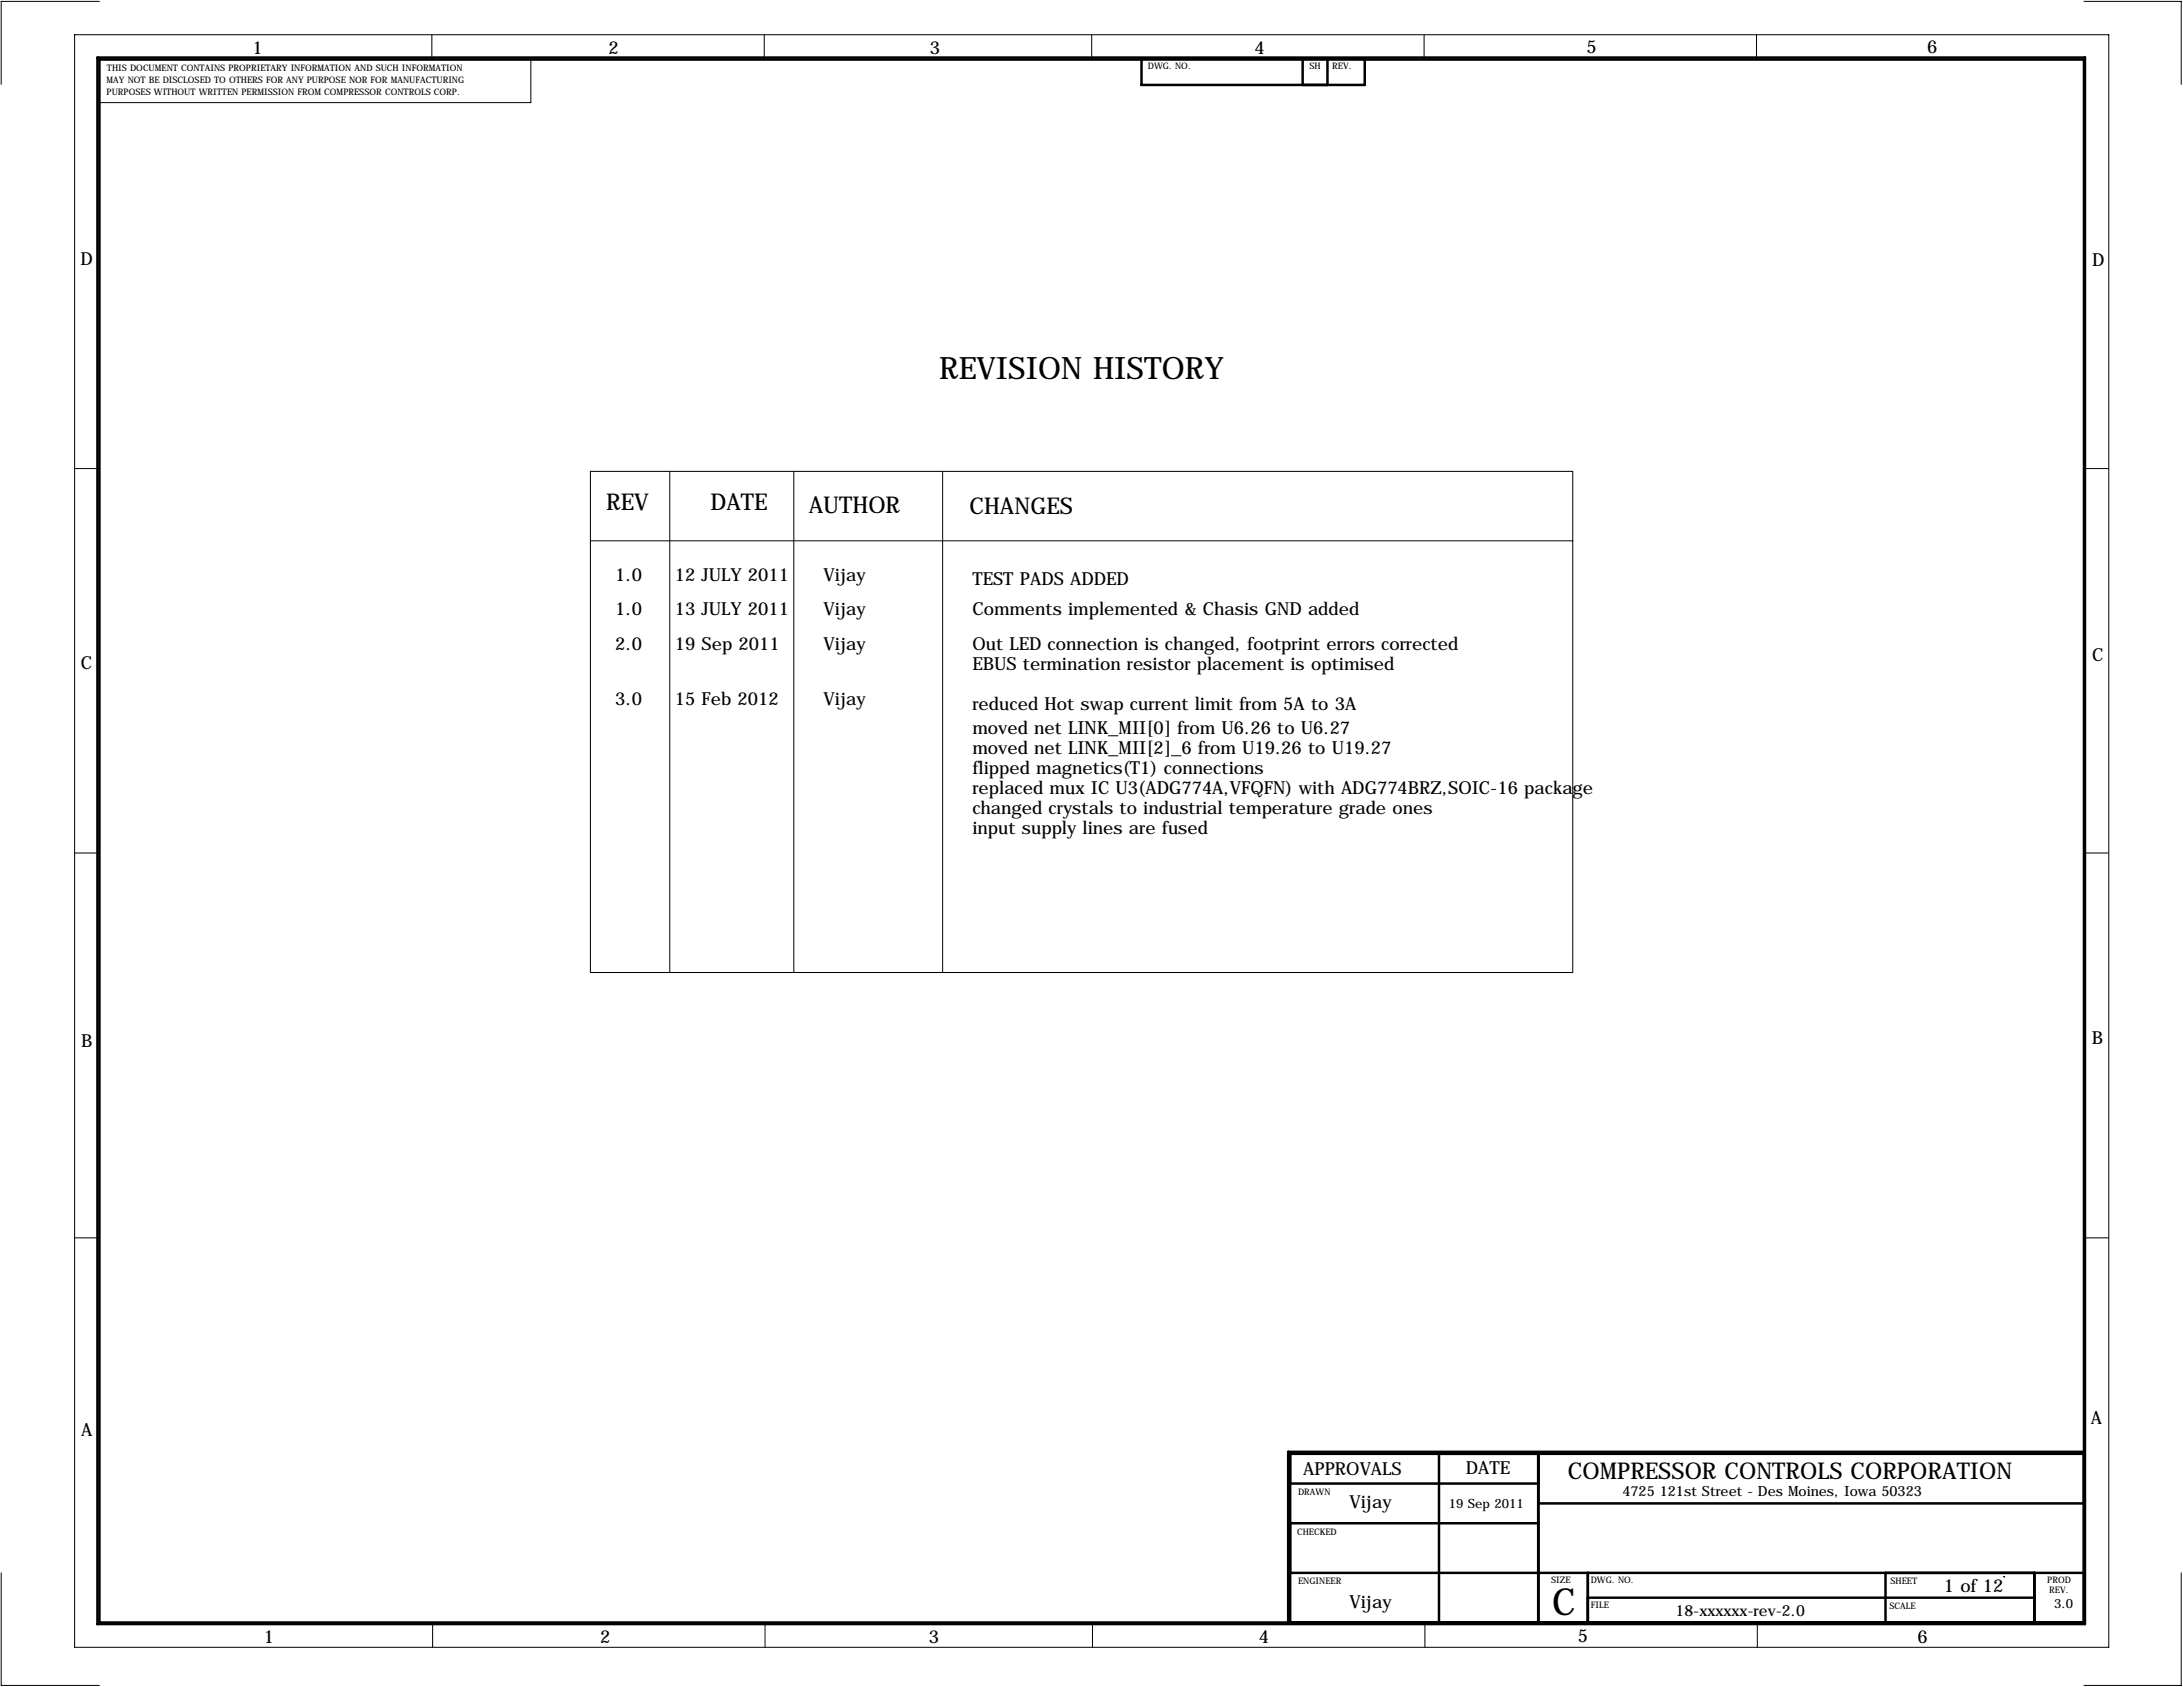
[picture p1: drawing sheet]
<svg xmlns="http://www.w3.org/2000/svg" width="559mm" height="432mm" viewBox="0 0 559 432" stroke-linecap="round" stroke-linejoin="round" font-family="sans-serif">
<defs><g id="words">
<text font-size="9.6" x="397.3" y="413.5">C</text>
<text font-size="7.9" x="240.4" y="97">REVISION HISTORY</text>
<g font-size="5.9">
<text x="155.2" y="130.6">REV</text>
<text x="181.9" y="130.6">DATE</text>
<text x="207" y="131.3">AUTHOR</text>
<text x="248.2" y="131.6">CHANGES</text>
<text x="401.4" y="378.6">COMPRESSOR CONTROLS CORPORATION</text>
</g>
<g font-size="4.6">
<text x="64.6" y="13.7">1</text>
<text x="155.8" y="13.7">2</text>
<text x="238" y="13.7">3</text>
<text x="321.1" y="13.7">4</text>
<text x="406.1" y="13.5">5</text>
<text x="493.3" y="13.5">6</text>
<text x="20.6" y="67.9">D</text>
<text x="535.6" y="68.1">D</text>
<text x="157.5" y="148.6">1.0</text>
<text x="172.7" y="148.6">12 JULY 2011</text>
<text x="210.8" y="148.6">Vijay</text>
<text x="248.9" y="149.9">TEST PADS ADDED</text>
<text x="157.5" y="157.5">1.0</text>
<text x="172.7" y="157.5">13 JULY 2011</text>
<text x="210.8" y="157.5">Vijay</text>
<text x="248.9" y="157.5">Comments implemented &amp; Chasis GND added</text>
<text x="157.5" y="166.4">2.0</text>
<text x="172.7" y="166.4">19 Sep 2011</text>
<text x="210.8" y="166.4">Vijay</text>
<text x="248.9" y="166.4">Out LED connection is changed, footprint errors corrected</text>
<text x="20.7" y="171.1">C</text>
<text x="248.9" y="171.5">EBUS termination resistor placement is optimised</text>
<text x="535.5" y="169.2">C</text>
<text x="157.5" y="180.3">3.0</text>
<text x="172.7" y="180.3">15 Feb 2012</text>
<text x="210.8" y="180.3">Vijay</text>
<text x="248.9" y="181.6">reduced Hot swap current limit from 5A to 3A</text>
<text x="248.9" y="188">moved net LINK_MII[0] from U6.26 to U6.27</text>
<text x="248.9" y="193">moved net LINK_MII[2]_6 from U19.26 to U19.27</text>
<text x="248.9" y="198.1">flipped magnetics(T1) connections</text>
<text x="248.9" y="203.2">replaced mux IC U3(ADG774A,VFQFN) with ADG774BRZ,SOIC-16 package</text>
<text x="248.9" y="208.3">changed crystals to industrial temperature grade ones</text>
<text x="248.9" y="213.4">input supply lines are fused</text>
<text x="20.8" y="268.1">B</text>
<text x="535.4" y="267.2">B</text>
<text x="535.2" y="364.5">A</text>
<text x="20.8" y="367.5">A</text>
<text x="333.6" y="377.4">APPROVALS</text>
<text x="375.2" y="377.2">DATE</text>
<text x="345.4" y="386.1">Vijay</text>
<text x="497.6" y="407.5">1 of 12</text>
<text x="345.4" y="411.5">Vijay</text>
<text x="67.5" y="420.6">1</text>
<text x="153.6" y="420.6">2</text>
<text x="237.8" y="420.6">3</text>
<text x="322.2" y="420.5">4</text>
<text x="403.9" y="420.4">5</text>
<text x="490.9" y="420.6">6</text>
</g>
<text font-size="4" x="428.9" y="413.6">18-xxxxxx-rev-2.0</text>
<text font-size="3.6" x="415.3" y="383">4725 121st Street - Des Moines, Iowa 50323</text>
<g font-size="3.3">
<text x="370.8" y="386.1">19 Sep 2011</text>
<text x="525.8" y="411.5">3.0</text>
</g>
<g font-size="2.3">
<text x="293.8" y="17.6">DWG. NO.</text>
<text x="335.2" y="17.7">SH</text>
<text x="341" y="17.7">REV.</text>
<text x="27.3" y="21.1">MAY NOT BE DISCLOSED TO OTHERS FOR ANY PURPOSE NOR FOR MANUFACTURING</text>
<text x="27.4" y="18.3">THIS DOCUMENT CONTAINS PROPRIETARY INFORMATION AND SUCH INFORMATION</text>
<text x="27.3" y="24.2">PURPOSES WITHOUT WRITTEN PERMISSION FROM COMPRESSOR CONTROLS CORP.</text>
<text x="332.3" y="382.8">DRAWN</text>
<text x="332" y="392.9">CHECKED</text>
<text x="332.3" y="405.4">ENGINEER</text>
<text x="397.1" y="405.1">SIZE</text>
<text x="407.2" y="405.1">DWG. NO.</text>
<text x="483.9" y="405.4">SHEET</text>
<text x="524.1" y="405.1">PROD</text>
<text x="524.6" y="407.7">REV.</text>
<text x="407.2" y="411.5">FILE</text>
<text x="483.7" y="411.7">SCALE</text>
</g>
</g></defs>
<g fill="none" stroke="#000" stroke-width=".26">
<path d="M19.1 8.9h520.7v412.7h-520.7zM25.5 .4h-25.2v21.2M110.5 8.9v6.3M143.1 15.2h-7.2v11.1h-110.9M195.6 8.9v6.3M279.5 8.9v6.3M364.5 8.9v6.3M449.6 8.9v6.3M533.5 .4h24.8v21.2M19.2 119.9h6.4M533.4 119.9h6.4M151.1 120.6h251.5v128.3h-251.5z"/>
<path d="M151.1 138.4h251.5M171.4 120.6v128.3M203.2 120.6v128.3M241.3 120.6v128.3M19 218.3h6.5M533.3 218.3h6.4M19 316.8h6.5M533.3 316.8h6.4M.3 402.6v28.8h25.2M110.7 415.3v6.3M195.8 415.3v6.3M279.7 415.3v6.3"/>
<path d="M364.7 415.3v6.3M449.8 415.3v6.3M558.3 402.6v28.8h-24.8"/>
</g>
<g fill="none" stroke="#000" stroke-width=".63">
<path d="M24.9 14.7h508.8v401h-508.8zM25.5 15.2h508v400.1h-508zM292.2 15h57.2v6.7h-57.2zM333.5 21.7v-6.7h6.3v6.7M330.3 379.7h63.5M368.4 372.1v43.2M393.8 372.1v43.2M533.5 372.1h-203.2v43.2M533.5 371.6h-203.8v43.7M330.3 389.9h63.5M393.8 384.8h139.7M330.3 402.6h203.2"/>
<path d="M406.5 402.6v12.7M406.5 408.9h114.3M482.7 402.6v12.7M520.8 402.6v12.7"/>
</g>
<circle cx="512.9" cy="403.6" r=".19" fill="#000"/>
<use href="#words"/>
</svg>
